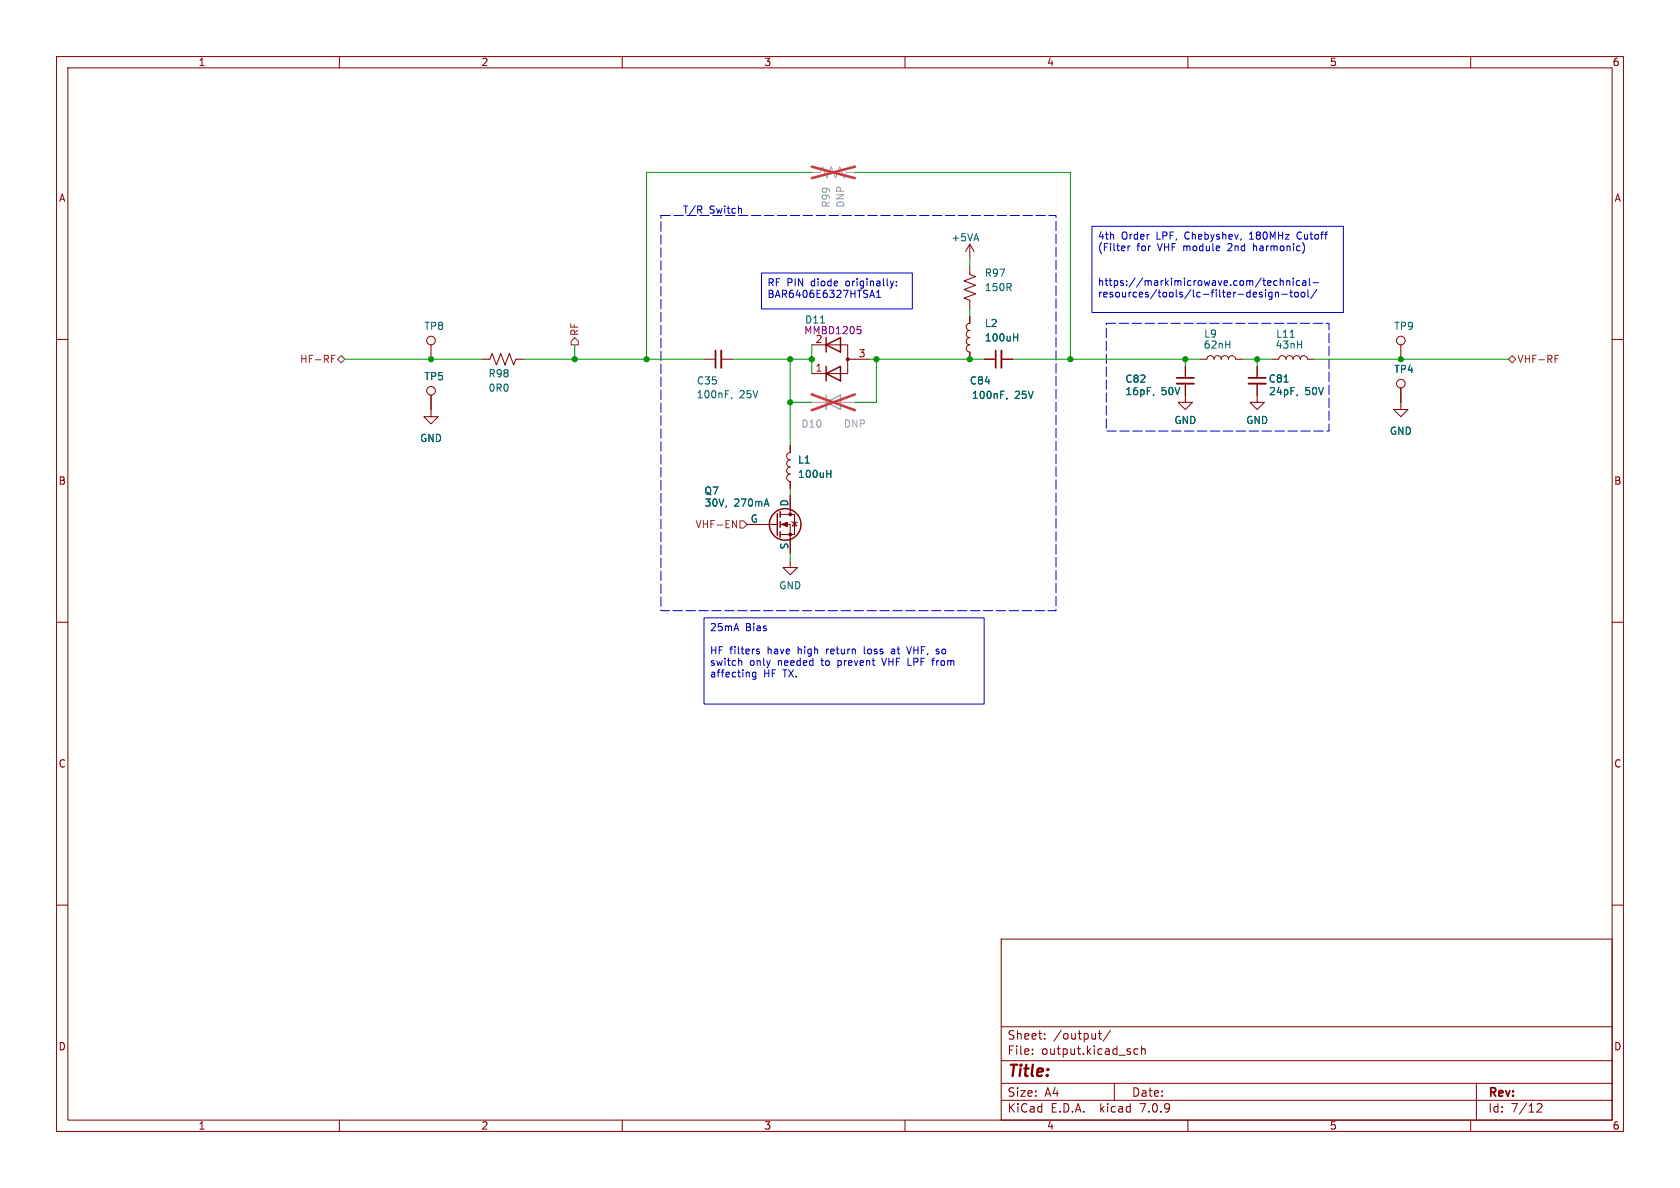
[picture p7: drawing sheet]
<svg xmlns="http://www.w3.org/2000/svg" width="297mm" height="210mm" viewBox="0 0 297 210" stroke-linecap="round" stroke-linejoin="round" font-family="sans-serif">
<defs><g id="words">
<text font-size="2.8" fill="#840000" x="178" y="190.9">Title:</text>
<g font-size="2.1" fill="#840000">
<text x="178" y="184">Sheet:</text>
<text x="186.2" y="184">/output/</text>
<text x="178" y="186.7">File:</text>
<text x="184.1" y="186.7">output.kicad_sch</text>
<text x="178" y="196.9">KiCad</text>
<text x="178" y="194.1">Size:</text>
<text x="184.7" y="194.1">A4</text>
<text x="185.7" y="196.9">E.D.A.</text>
<text x="194.6" y="196.9">kicad</text>
<text x="200" y="194.1">Date:</text>
<text x="201.8" y="196.9">7.0.9</text>
<text x="263" y="194.3">Rev:</text>
<text x="263" y="196.9">Id:</text>
<text x="267.1" y="196.9">7/12</text>
</g>
<g font-size="1.8" fill="#840000">
<text x="35" y="11.9">1</text>
<text x="85" y="11.9">2</text>
<text x="135" y="11.9">3</text>
<text x="185" y="11.9">4</text>
<text x="235" y="11.9">5</text>
<text x="285" y="11.9">6</text>
<text x="10.3" y="35.9">A</text>
<text x="285.3" y="35.9">A</text>
<text x="10.3" y="85.9">B</text>
<text x="285.3" y="85.9">B</text>
<text x="10.3" y="135.9">C</text>
<text x="285.3" y="135.9">C</text>
<text x="10.3" y="185.9">D</text>
<text x="285.3" y="185.9">D</text>
<text x="35" y="199.9">1</text>
<text x="85" y="199.9">2</text>
<text x="135" y="199.9">3</text>
<text x="185" y="199.9">4</text>
<text x="235" y="199.9">5</text>
<text x="285" y="199.9">6</text>
</g>
<g font-size="1.8" fill="#0000c2">
<text x="120.6" y="37.9">T/R</text>
<text x="125.4" y="37.9">Switch</text>
<text x="194" y="42.7">4th</text>
<text x="194" y="44.7">(Filter</text>
<text x="198.2" y="42.7">Order</text>
<text x="201" y="44.7">for</text>
<text x="204.6" y="42.7">LPF,</text>
<text x="204.8" y="44.7">VHF module</text>
<text x="209.7" y="42.7">Chebyshev,</text>
<text x="217.5" y="44.7">2nd</text>
<text x="221.4" y="42.7">180MHz</text>
<text x="222.2" y="44.7">harmonic)</text>
<text x="230" y="42.7">Cutoff</text>
<text x="135.6" y="50.9">RF PIN</text>
<text x="135.6" y="53">BAR6406E6327HTSA1</text>
<text x="143.5" y="50.9">diode</text>
<text x="149.8" y="50.9">originally:</text>
<text x="194" y="50.9">https://markimicrowave.com/technical-</text>
<text x="194" y="52.9">resources/tools/lc-filter-design-tool/</text>
<text x="125.4" y="111.9">25mA</text>
<text x="131.8" y="111.9">Bias</text>
<text x="125.4" y="116">HF filters</text>
<text x="125.4" y="118">switch</text>
<text x="132.5" y="118">only</text>
<text x="135.8" y="116">have</text>
<text x="137.6" y="118">needed</text>
<text x="141.3" y="116">high</text>
<text x="145.5" y="118">to</text>
<text x="146.5" y="116">return</text>
<text x="148.5" y="118">prevent</text>
<text x="153.4" y="116">loss</text>
<text x="156.7" y="118">VHF LPF</text>
<text x="158.4" y="116">at</text>
<text x="161.5" y="116">VHF,</text>
<text x="165.9" y="118">from</text>
<text x="166.8" y="116">so</text>
<text x="125.4" y="120.1">affecting</text>
<text x="135" y="120.1">HF TX.</text>
</g>
<g font-size="1.8" fill="#989898">
<text x="146.9" y="36.8" transform="rotate(-90 146.9 36.8)">R99</text>
<text x="149.5" y="36.8" transform="rotate(-90 149.5 36.8)">DNP</text>
<text x="141.6" y="75.8">D10</text>
</g>
<g font-size="1.8" fill="#006464">
<text x="168.1" y="42.9">+5VA</text>
<text x="174" y="51.7">150R</text>
<text x="174" y="49.1">R97</text>
<text x="74.9" y="58.5">TP8</text>
<text x="142.2" y="57.4">D11</text>
<text x="174" y="58">L2</text>
<text x="212.8" y="59.9">L9</text>
<text x="225.5" y="59.9">L11</text>
<text x="246.4" y="58.5">TP9</text>
<text x="174" y="60.6">100uH</text>
<text x="212.7" y="61.8">62nH</text>
<text x="225.4" y="61.8">43nH</text>
<text x="74.9" y="67.4">TP5</text>
<text x="86.3" y="66.9">R98</text>
<text x="86.3" y="69.4">0R0</text>
<text x="123.1" y="70.6">100nF,</text>
<text x="123.1" y="68.2">C35</text>
<text x="130.7" y="70.6">25V</text>
<text x="171.4" y="68.2">C84</text>
<text x="171.7" y="70.7">100nF,</text>
<text x="179.4" y="70.7">25V</text>
<text x="198.9" y="70.1">16pF,</text>
<text x="198.9" y="67.9">C82</text>
<text x="205.3" y="70.1">50V</text>
<text x="224.2" y="67.8">C81</text>
<text x="224.3" y="70.1">24pF,</text>
<text x="230.7" y="70.1">50V</text>
<text x="246.4" y="66.1">TP4</text>
<text x="207.5" y="75.2">GND</text>
<text x="220.2" y="75.2">GND</text>
<text x="245.6" y="77.1">GND</text>
<text x="74.2" y="78.3">GND</text>
<text x="141" y="82.1">L1</text>
<text x="124.4" y="87.6">Q7</text>
<text x="124.5" y="89.8">30V,</text>
<text x="129.8" y="89.8">270mA</text>
<text x="139.4" y="89.6" transform="rotate(-90 139.4 89.6)">D</text>
<text x="141" y="84.7">100uH</text>
<text x="132.6" y="92.5">G</text>
<text x="139.4" y="97.2" transform="rotate(-90 139.4 97.2)">S</text>
<text x="137.7" y="104.4">GND</text>
</g>
<g font-size="1.8" fill="#725600">
<text x="102.5" y="59.5" transform="rotate(-90 102.5 59.5)">RF</text>
<text x="52.9" y="64.4">HF-RF</text>
<text x="268.2" y="64.4">VHF-RF</text>
<text x="122.9" y="93.6">VHF-EN</text>
</g>
<text font-size="1.8" fill="#840084" x="142.1" y="59.3">MMBD1205</text>
<g font-size="1.8" fill="#a90000">
<text x="144.1" y="65.8">1</text>
<text x="144.1" y="60.7">2</text>
<text x="151.7" y="63.2">3</text>
</g>
<text font-size="1.8" fill="#a1a1a1" x="149.1" y="75.8">DNP</text>
</g></defs>
<g fill="none" stroke="#840000" stroke-width=".18">
<path d="M10 10h277v190h-277zM12 12h273v186h-273zM60 10v2M110 10v2M160 10v2M210 10v2M260 10v2M10 60h2M171.4 55.9v1.3a.64 .64 0 0 0-.6 .6 .64 .64 0 0 0 .6 .6 .64 .64 0 0 0-.6 .7 .64 .64 0 0 0 .6 .6 .64 .64 0 0 0-.6 .6 .64 .64 0 0 0 .6 .7 .64 .64 0 0 0-.6 .6 .64 .64 0 0 0 .6 .6v1.3M171.4 47v1.5l1.1 .4-2.1 .8 2.1 .7-2.1 .8 2.1 .7-2.1 .8 1 .4v1.5M171.4 43.2v2.5M171.4 43.2l-.7 1.3"/>
<path d="M171.4 43.2l.8 1.3M285 60h2M76.2 69.9v3.8h1.3l-1.3 1.2-1.3-1.2h1.3M76.2 61v2.5M85.1 63.5h1.5l.4-1 .8 2 .7-2 .8 2 .7-2 .8 2 .4-1h1.5M124.5 63.5h2M127.5 63.5h2M139.7 78.7v1.3a.64 .64 0 0 0-.6 .6 .64 .64 0 0 0 .6 .7 .64 .64 0 0 0-.6 .6 .64 .64 0 0 0 .6 .7 .64 .64 0 0 0-.6 .6 .64 .64 0 0 0 .6 .6 .64 .64 0 0 0-.6 .7 .64 .64 0 0 0 .6 .6v1.3M143.5 61h6.4v5h-6.4M149.9 63.5h3.8M174 63.5h2M177 63.5h2.1"/>
<path d="M209.5 67.8v3.3h1.3l-1.3 1.3-1.2-1.3h1.2M209.5 64.8v2M212.1 63.5h1.3a.64 .64 0 0 1 .6-.6 .64 .64 0 0 1 .6 .6 .64 .64 0 0 1 .7-.6 .64 .64 0 0 1 .6 .6 .64 .64 0 0 1 .6-.6 .64 .64 0 0 1 .7 .6 .64 .64 0 0 1 .6-.6 .64 .64 0 0 1 .6 .6h1.3M222.2 67.8v3.3h1.3l-1.3 1.3-1.2-1.3h1.2M222.2 64.8v2M224.8 63.5h1.3a.64 .64 0 0 1 .6-.6 .64 .64 0 0 1 .6 .6 .64 .64 0 0 1 .7-.6 .64 .64 0 0 1 .6 .6 .64 .64 0 0 1 .6-.6 .64 .64 0 0 1 .7 .6 .64 .64 0 0 1 .6-.6 .64 .64 0 0 1 .6 .6h1.3M247.6 68.6v3.8h1.3l-1.3 1.3-1.2-1.3h1.2M247.6 61v2.5M132.1 92.7h5.3M137.9 92.7h1.8v5.1M137.9 90.9h2.6v3.6h-2.6M139.7 99.1v1.2h1.3l-1.3 1.3-1.3-1.3h1.3"/>
<path d="M139.7 87.6v3.3M140 92.2l.1 .1h.7l.2 .2M140.5 92.3l.3 .7h-.7zM10 110h2M285 110h2M10 160h2M285 160h2M177 166h108v32h-108zM60 198v2M110 198v2M160 198v2M177 194.5h108"/>
<path d="M177 191.5h108M177 187.5h108M177 181.5h108M182.5 186.3v.1M182.5 185.5v.1M184.7 183.6v.1M184.7 182.8v.1M194.2 182.7h.5M194.4 182.2v1.3l.3 .2M196.3 182.1l-1.3 2M197 191.5v3M201.2 185.5l-.5-.1-.2 .3v.4l.1 .2h.6"/>
<path d="M201.8 185.5l.2-.1 .4 .1 .1 .9M201.8 184.9v1.5M210 198v2M260 198v2M261 191.5v6.5M271.7 195.2l.6-.1 .2 .1 .1 .3-.9 1.1h.9"/>
<circle cx="76.2" cy="60.2" r=".76"/>
<circle cx="76.2" cy="69.1" r=".76"/>
<circle cx="247.6" cy="60.2" r=".76"/>
<circle cx="247.6" cy="67.8" r=".76"/>
</g>
<g fill="#fff" stroke="#fff" stroke-width=".18">
<path d="M193 40h44.5v15.2h-44.5z"/>
<path d="M124.5 109.2h49.5v15.3h-49.5z"/>
<path d="M134.6 48.3h26.7v6.3h-26.7z"/>
</g>
<path d="M145 57.1h.8M179.2 59.6h.7M179.9 59v1.3M228.1 59.6h.7M129.4 70.3l-.1 .2M178.1 70.4l-.2 .2M204 69.7l-.1 .3M227 67.5h.7M229.4 69.7l-.1 .3M146.2 83.7h.7M146.9 83.1v1.3" fill="none" stroke="#006464" stroke-width=".18"/>
<g fill="none" stroke="#840000" stroke-width=".25">
<path d="M146 59.7v2.5M146 61l2.6-1.3v2.5zM146 66l2.6-1.2v2.5zM146 64.8v2.5M137.4 90.8v3.8M137.9 90.4v1M137.9 92.2v1M137.9 94v1"/>
<circle cx="138.8" cy="92.7" r="2.79"/>
</g>
<g fill="#840000" stroke="#840000" stroke-width=".18">
<path d="M138.2 92.7l1-.4v.8z"/>
<circle cx="139.7" cy="94.5" r=".25"/>
<circle cx="139.7" cy="90.9" r=".25"/>
<circle cx="149.9" cy="63.5" r=".25"/>
</g>
<path d="M127.5 62v3M177 62v3M208 67.8h3.1M220.7 67.8h3.1" fill="none" stroke="#840000" stroke-width=".33"/>
<path d="M126.5 62v3M176 62v3M208 66.8h3.1M220.7 66.8h3.1" fill="none" stroke="#840000" stroke-width=".3"/>
<path d="M146 71.1l2.6-1.2v2.5zM146 69.9v2.5" fill="none" stroke="#a1a1a1" stroke-width=".25"/>
<path d="M143.5 30.5h1.5l.4-1 .8 2 .7-2 .8 2 .8-2 .7 2 .4-1h1.5M143.5 71.1h7.6" fill="none" stroke="#a1a1a1" stroke-width=".18"/>
<path d="M143.5 29.5l7.6 2M151.1 29.5l-7.6 2M143.5 69.7l7.6 2.8M151.1 69.7l-7.6 2.8" fill="none" stroke="#eb3a3d" stroke-width=".46"/>
<path d="M151.6 57.7h.6M151.7 58.2h.3l.2 .3v.4l-.5 .1" fill="none" stroke="#840084" stroke-width=".18"/>
<path d="M101.6 59.7l.6 .6v.7h-1.2v-.7zM58.6 63.4h.4M58.6 62.8h.6M60.3 62.9l.7 .6-.7 .6-.6-.6zM266.7 63.5l.6-.6 .7 .6-.7 .6zM274.9 63.4h.4M274.9 62.8h.6M129.5 92l.7 1.3v-1.3M130.8 92.1h.6l.7 .6-.7 .6h-.6z" fill="none" stroke="#725600" stroke-width=".18"/>
<g fill="none" stroke="#0000c2" stroke-width=".18">
<path d="M123.7 37.1l.4 .6M124 36.5v.5M134.6 48.3h26.7v6.3h-26.7zM153.9 52.2h.6M154.2 51.3l.4 1.3M155 52.6h.7M155.3 51.3v1.3M158 49.7l-.3 .8M158.5 50.4v.1M158.5 49.7v.2M193 40h44.5v15.2h-44.5zM199.4 43.5v.8"/>
<path d="M199.8 43.5l-.4 .2M220.9 42.3h.7M221 41.3l-.1 .1M221.6 43.1v1.2M221.8 43.5l-.2 .1M222.1 52.4l-.1 .1M222.2 51.8v.2l-.7 .1M222.6 51.8l.1 .2 .5 .3-.2 .2-.4-.1M223.7 51.7v.8M224.3 49.6l.3 .1 .1 .2-.6 .1M224.3 51.8v.6l.2 .1 .4-.1M224.4 51.7h.5"/>
<path d="M224.6 50.4l-.3 .1M224.9 51.7v1l-.3 .2h-.3M225.5 51.8l.2-.1h.3v.8M225.5 51.7v.8M225.8 49.7l-.4-.1-.2 .3 .1 .5h.5M226.3 49.7l.2-.1 .3 .1 .1 .8M226.3 49.2v1.3M226.6 52h1M227.5 49.7l.2-.1 .3 .1v.8M227.5 49.6v.9M228 51.7h.5M228.2 51.2v1.1l.3 .2"/>
<path d="M228.6 49.2v.1M228.6 49.6v.9M228.9 51.8l.2-.1 .4 .1v.5l-.1 .1-.3 .1-.2-.1zM229.5 41.1l-.2 .5 .2 .6M229.8 49.7l-.4-.1-.2 .3 .1 .5h.5M230.1 51.8l.2-.1 .3 .1 .1 .5-.1 .1-.3 .1-.2-.1zM230.3 49.7h.5l.1 .8M230.6 43.4v.9M230.9 49.9l-.5 .1-.1 .2 .1 .3 .5-.1M231.2 51.2v1.1l.2 .2M231.5 49.2v1.1l.1 .2M232.1 50h1"/>
<path d="M232.8 51.2l-1.1 1.6M124.5 109.2h49.5v15.3h-49.5zM130.8 116.8l.3 .2v.6M133.1 118.9v.7l.2 .1 .3-.1M133.6 118.8v1.1l-.2 .2-.3-.1M133.7 115l.6 .3-.2 .3-.4-.1M134.2 114.8l-.3-.1-.2 .2M152.8 114.3v1.1l.2 .2M155.9 116.4l.4 1.2M158 114.7l-.4 .1M158 115.1h-.3l-.1 .2v.2l.4 .1M160.3 114.3l.4 1.3 .4-1.3"/>
<path d="M166 115.2v.3"/>
</g>
<path d="M116.8 38.1h69.9v69.9h-69.9v-69.9M195.6 57.2h39.3v19h-39.3v-19" fill="none" stroke="#0000c2" stroke-width=".18" stroke-dasharray="1.7 .6"/>
<g fill="none" stroke="#009600" stroke-width=".18">
<path d="M143.5 30.5h-29.2v33M151.1 30.5h38.1v33M171.4 45.7v1.3M171.4 54.6v1.3M61 63.5h24.1M92.7 63.5h31.8M101.6 61v2.5M129.5 63.5h14M139.7 71.1h3.8M139.7 63.5v15.2M143.5 61v5M153.7 63.5h20.3"/>
<path d="M154.9 63.5v7.6h-3.8M179.1 63.5h33M209.5 63.5v1.3M219.7 63.5h5.1M222.2 63.5v1.3M232.4 63.5h34.3M139.7 86.4v1.2M139.7 97.8v1.3"/>
</g>
<g fill="#009600" stroke="#009600" stroke-width=".18">
<circle cx="247.6" cy="63.5" r=".46"/>
<circle cx="189.2" cy="63.5" r=".46"/>
<circle cx="171.4" cy="63.5" r=".46"/>
<circle cx="209.5" cy="63.5" r=".46"/>
<circle cx="222.2" cy="63.5" r=".46"/>
<circle cx="154.9" cy="63.5" r=".46"/>
<circle cx="143.5" cy="63.5" r=".46"/>
<circle cx="139.7" cy="63.5" r=".46"/>
<circle cx="101.6" cy="63.5" r=".46"/>
<circle cx="114.3" cy="63.5" r=".46"/>
<circle cx="76.2" cy="63.5" r=".46"/>
<circle cx="139.7" cy="71.1" r=".46"/>
</g>
<use href="#words"/>
</svg>
